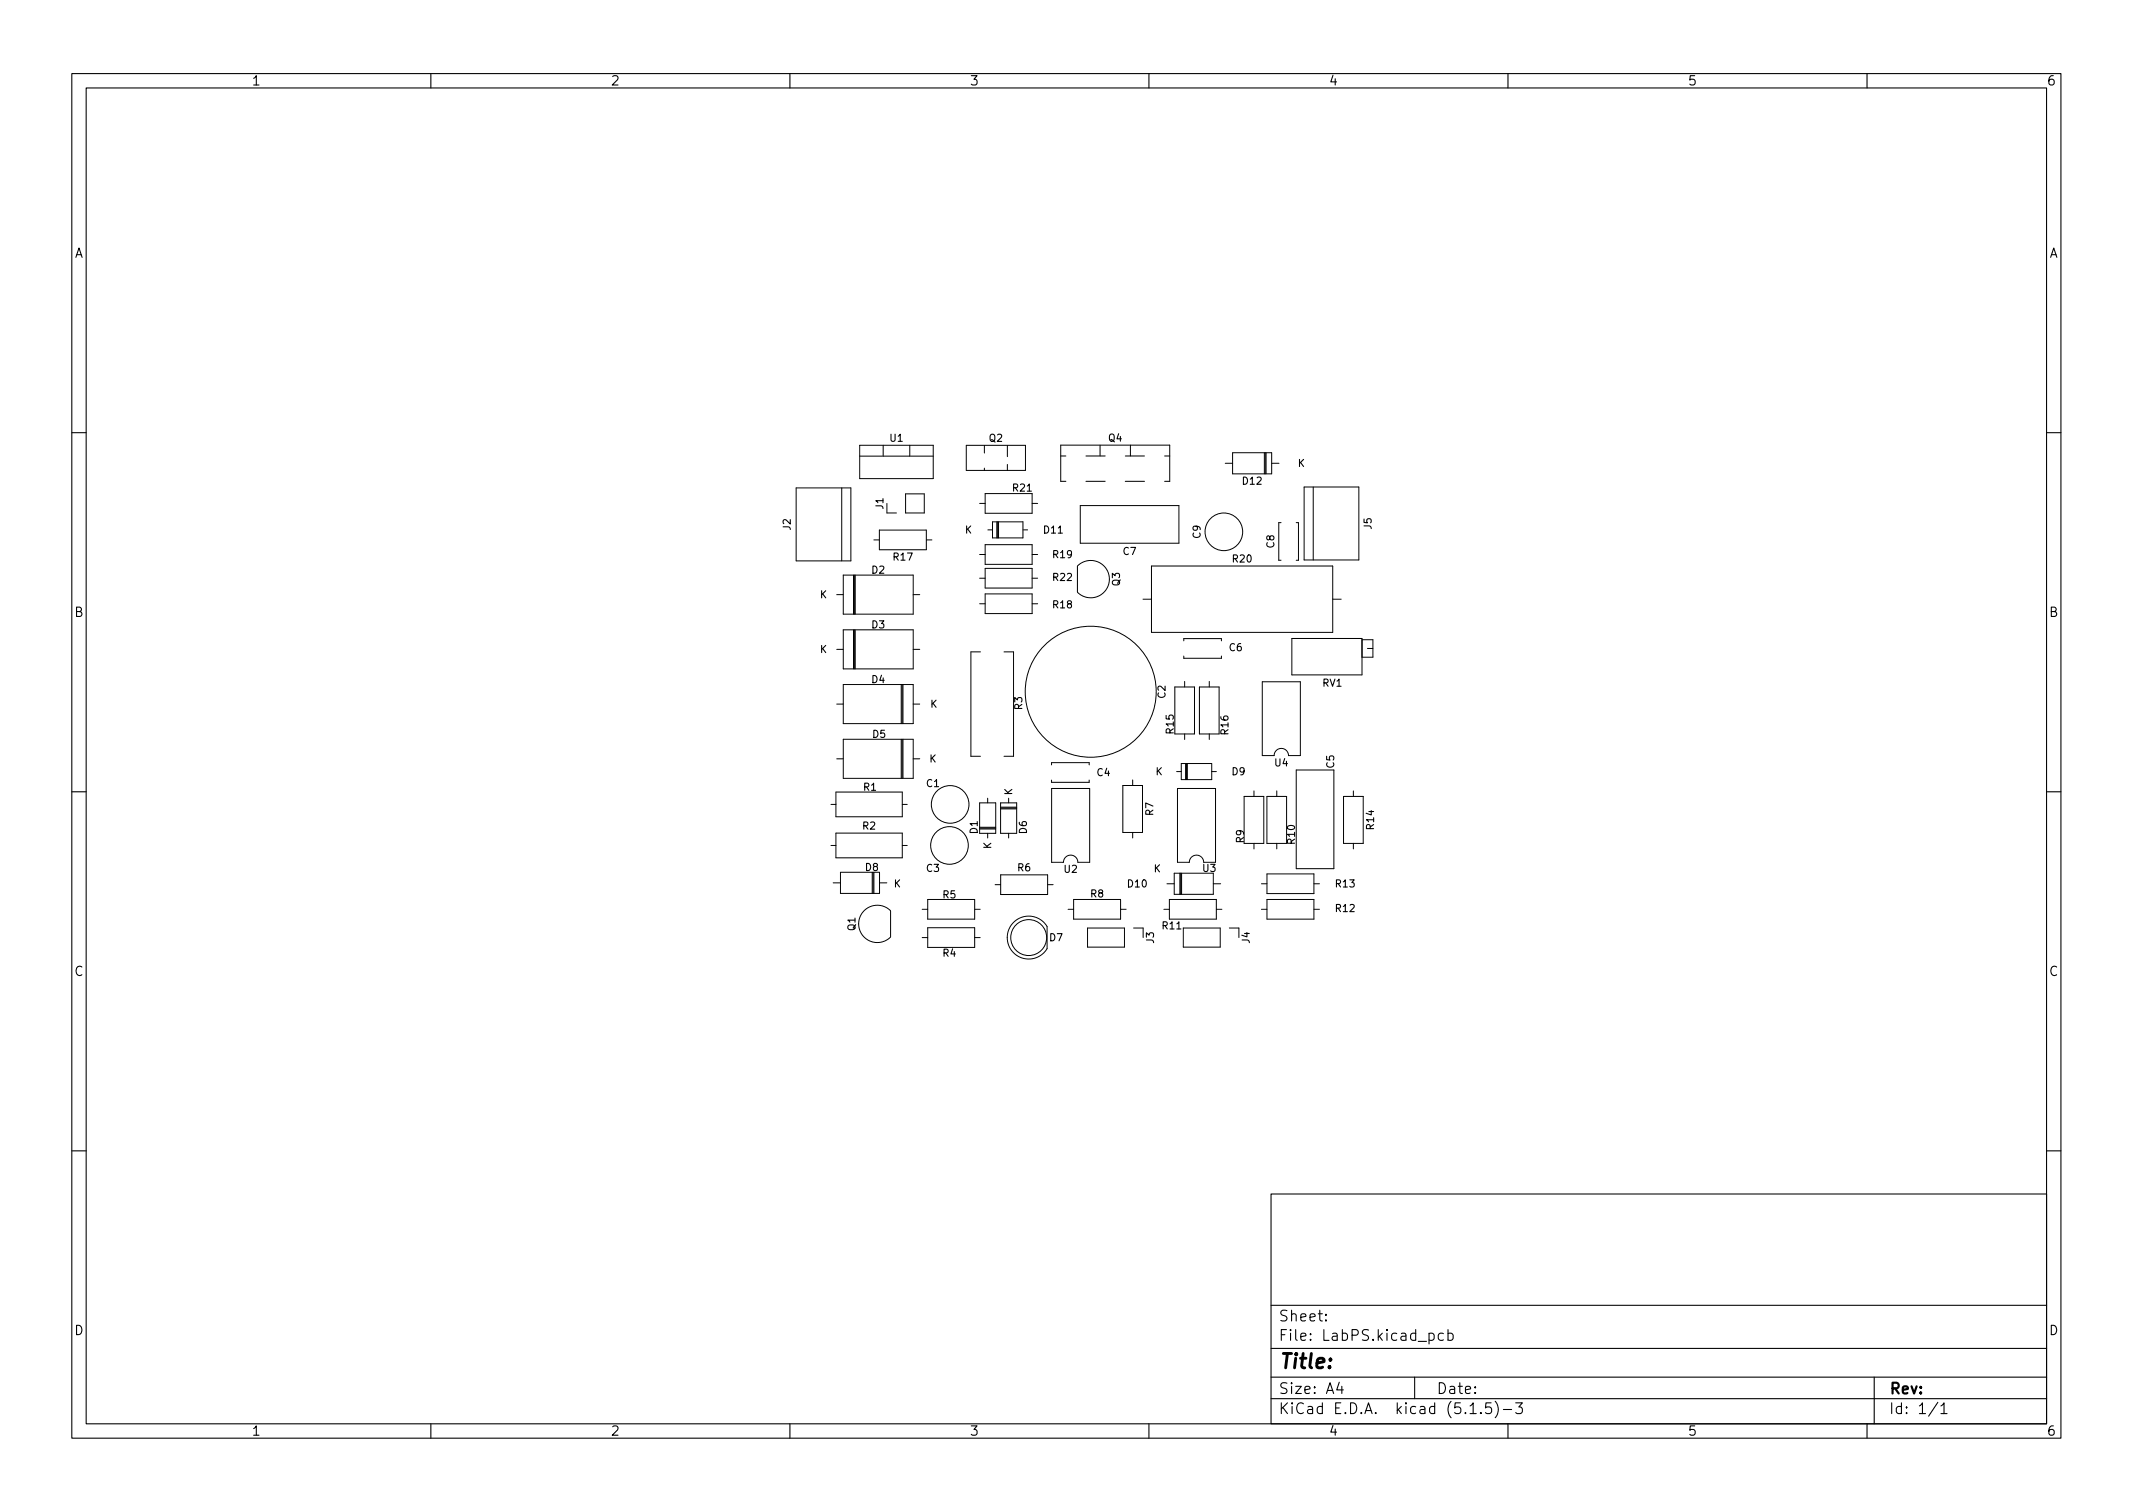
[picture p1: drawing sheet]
<svg xmlns="http://www.w3.org/2000/svg" width="297mm" height="210mm" viewBox="0 0 297 210" stroke-linecap="round" stroke-linejoin="round" font-family="sans-serif">
<defs><g id="words">
<text font-size="2.8" x="178" y="190.6">Title:</text>
<g font-size="2.1">
<text x="178" y="184">Sheet:</text>
<text x="178" y="186.7">File: LabPS.kicad_pcb</text>
<text x="178" y="196.9">KiCad E.D.A. kicad (5.1.5)-3</text>
<text x="178" y="194.1">Size: A4</text>
<text x="200" y="194.1">Date:</text>
<text x="263" y="194.1">Rev:</text>
<text x="263" y="196.9">Id: 1/1</text>
</g>
<g font-size="1.8">
<text x="35" y="11.9">1</text>
<text x="85" y="11.9">2</text>
<text x="135" y="11.9">3</text>
<text x="185" y="11.9">4</text>
<text x="235" y="11.9">5</text>
<text x="285" y="11.9">6</text>
<text x="10.3" y="35.9">A</text>
<text x="285.3" y="35.9">A</text>
<text x="10.3" y="85.9">B</text>
<text x="285.3" y="85.9">B</text>
<text x="10.3" y="135.9">C</text>
<text x="285.3" y="135.9">C</text>
<text x="10.3" y="185.9">D</text>
<text x="285.3" y="185.9">D</text>
<text x="35" y="199.9">1</text>
<text x="85" y="199.9">2</text>
<text x="135" y="199.9">3</text>
<text x="185" y="199.9">4</text>
<text x="235" y="199.9">5</text>
<text x="285" y="199.9">6</text>
</g>
<g font-size="1.4">
<text x="124" y="61.5">U1</text>
<text x="137.8" y="61.5">Q2</text>
<text x="154.4" y="61.5">Q4</text>
<text x="180.7" y="65">K</text>
<text x="123" y="70.9" transform="rotate(-90 123 70.9)">J1</text>
<text x="141.1" y="68.4">R21</text>
<text x="173.1" y="67.5">D12</text>
<text x="110.1" y="73.8" transform="rotate(-90 110.1 73.8)">J2</text>
<text x="134.4" y="74.3">K</text>
<text x="145.4" y="74.3">D11</text>
<text x="146.7" y="77.7">R19</text>
<text x="156.4" y="77.3">C7</text>
<text x="167.2" y="74.9" transform="rotate(-90 167.2 74.9)">C9</text>
<text x="177.5" y="76.3" transform="rotate(-90 177.5 76.3)">C8</text>
<text x="191" y="73.7" transform="rotate(-90 191 73.7)">J5</text>
<text x="114.2" y="83.3">K</text>
<text x="121.4" y="79.9">D2</text>
<text x="124.5" y="78">R17</text>
<text x="146.7" y="80.9">R22</text>
<text x="156" y="81.6" transform="rotate(-90 156 81.6)">Q3</text>
<text x="171.7" y="78.3">R20</text>
<text x="121.4" y="87.5">D3</text>
<text x="146.7" y="84.7">R18</text>
<text x="114.2" y="90.9">K</text>
<text x="121.4" y="95.1">D4</text>
<text x="171.2" y="90.7">C6</text>
<text x="184.2" y="95.6">RV1</text>
<text x="129.5" y="98.5">K</text>
<text x="142.4" y="98.8" transform="rotate(-90 142.4 98.8)">R3</text>
<text x="162.3" y="97.2" transform="rotate(-90 162.3 97.2)">C2</text>
<text x="121.5" y="102.7">D5</text>
<text x="129.4" y="106.2">K</text>
<text x="160.9" y="107.9">K</text>
<text x="163.4" y="102.1" transform="rotate(-90 163.4 102.1)">R15</text>
<text x="171.1" y="102.2" transform="rotate(-90 171.1 102.2)">R16</text>
<text x="171.6" y="107.9">D9</text>
<text x="177.5" y="106.7">U4</text>
<text x="185.8" y="106.9" transform="rotate(-90 185.8 106.9)">C5</text>
<text x="120.3" y="110.1">R1</text>
<text x="129" y="109.6">C1</text>
<text x="141" y="110.7" transform="rotate(-90 141 110.7)">K</text>
<text x="152.8" y="108.1">C4</text>
<text x="160.6" y="113.5" transform="rotate(-90 160.6 113.5)">R7</text>
<text x="120.1" y="115.5">R2</text>
<text x="136.1" y="116.1" transform="rotate(-90 136.1 116.1)">D1</text>
<text x="138" y="118.2" transform="rotate(-90 138 118.2)">K</text>
<text x="143" y="116.1" transform="rotate(-90 143 116.1)">D6</text>
<text x="173.2" y="117.3" transform="rotate(-90 173.2 117.3)">R9</text>
<text x="180.3" y="117.5" transform="rotate(-90 180.3 117.5)">R10</text>
<text x="191.3" y="115.4" transform="rotate(-90 191.3 115.4)">R14</text>
<text x="120.5" y="121.3">D8</text>
<text x="124.5" y="123.6">K</text>
<text x="129" y="121.4">C3</text>
<text x="131.3" y="125.1">R5</text>
<text x="141.7" y="121.3">R6</text>
<text x="148.2" y="121.5">U2</text>
<text x="151.9" y="125">R8</text>
<text x="157.1" y="123.6">D10</text>
<text x="160.7" y="121.5">K</text>
<text x="167.5" y="121.4">U3</text>
<text x="186" y="123.6">R13</text>
<text x="119.1" y="129.6" transform="rotate(-90 119.1 129.6)">Q1</text>
<text x="146.2" y="131.1">D7</text>
<text x="160.7" y="131.3" transform="rotate(-90 160.7 131.3)">J3</text>
<text x="161.9" y="129.4">R11</text>
<text x="174" y="131.3" transform="rotate(-90 174 131.3)">J4</text>
<text x="186" y="127">R12</text>
<text x="131.3" y="133.2">R4</text>
</g>
</g></defs>
<g fill="none" stroke="#000" stroke-width=".15">
<path d="M10 10.2h277v190.1h-277zM12 12.2h273v186.1h-273zM60 10.2v2M110 10.2v2M160 10.2v2M210 10.2v2M260 10.2v2M10 60.2h2M285 60.2h2M10 110.2h2M285 110.2h2M10 160.2h2"/>
<path d="M177 166.3h108v32h-108zM285 160.2h2M60 198.3v2M110 198.3v2M160 198.3v2M177 194.8h108M177 191.8h108M177 187.8h108M177 181.8h108M184.6 183.8l.1 .1h-.1v-.1v.1M184.6 183l.1 .1h-.1v-.1v.1M186.5 192.5l-.4 1h1"/>
<path d="M186.9 193v1M197 191.8v3M199 185.7l.4-.1 .3 .3v.4l-.1 .3h-.2h-.4M201 185.7l-.4-.1-.3 .3v.4l.1 .3h.2h.4M201.6 185.7l.5-.1 .3 .3v.4l-.2 .3h-.1h-.5M201.6 185.1v1.5M204.7 196.8h.9M206.2 196.7l.1 .1h-.1h-.1l.1-.1v.1M207.6 195.3h-.7v.7l.2-.1 .5 .1 .1 .2-.1 .5-.2 .1h-.3l-.2-.1M208.2 195.1a1.72 1.72 0 0 1 0 2.3M209.4 196.3h1.1M210 198.3v2"/>
<path d="M211.1 195.3h.9l-.5 .6a.41 .41 0 0 1 .5 .3v.3l-.1 .3h-.6l-.2-.1M260 198.3v2M261 191.8v6.5M269.9 195.3l-1.3 1.9M270.3 195.8l.4-.5v1.5M270.3 196.8h.8"/>
</g>
<g fill="none" stroke="#000" stroke-width=".14">
<path d="M110.9 67.9h7.6v10.2h-7.6zM117.2 67.9v10.2M119.7 62h10.3v4.6h-10.3zM119.7 63.5h10.3M121.7 75.2h.8M122.5 73.8h6.5v2.7h-6.5zM123 62v1.5M123.5 70.1v1.3h1.3M126.1 68.8h2.6v2.6h-2.6zM126.7 62v1.5M129 75.2h.8M134.6 62h8.2v3.5h-8.2z"/>
<path d="M136.4 77.2h.8M136.4 70.1h.8M137.1 62v1.1M137.1 65.2v.3M137.2 75.8h6.5v2.8h-6.5zM137.2 68.7h6.5v2.8h-6.5zM137.2 79.1h6.5v2.8h-6.5zM137.6 73.8h.6M138.2 72.7h4.3v2.2h-4.3zM138.8 72.7v2.2M138.9 72.7v2.2M139.1 72.7v2.2"/>
<path d="M140.3 62v1.6M140.3 64.7v.8M142.5 73.8h.6M143.7 77.2h.8M143.7 70.1h.8M147.7 63.5h.7M148.4 67h-.7v-5h15.2v5h-.7M150 78.8v3.6M150.1 78.8a2.6 2.6 0 0 1 3.6 0 2.6 2.6 0 0 1 0 3.7 2.6 2.6 0 0 1-3.6 0M150.4 70.4h13.8v5.2h-13.8zM151.2 67h2.7M151.2 63.5h2.7"/>
<path d="M153.2 62v1.5M156.7 67h2.7M156.7 63.5h2.7M157.4 62v1.5M160.4 78.8h25.2v9.3h-25.2zM162.2 63.5h.7M170.6 64.5h1.1M171.7 63h5.4v3h-5.4zM176.1 63v3M176.2 63v3M176.3 63v3M177.1 64.5h1"/>
<path d="M178.4 72.8h-.3v5.2h.3M180.5 72.8h.3v5.2h-.3M181.6 67.8h7.6v10.2h-7.6zM182.9 67.8v10.2M116.5 90.4h.9M116.5 98h.9M116.5 82.8h.9M117.4 80.1h9.8v5.4h-9.8zM117.4 87.7h9.8v5.4h-9.8zM117.4 95.3h9.8v5.5h-9.8zM118.9 80.1v5.4M118.9 87.7v5.4"/>
<path d="M119 80.1v5.4M119 87.7v5.4M119.1 80.1v5.4M119.1 87.7v5.4M125.5 95.3v5.5M125.6 95.3v5.5M125.7 95.3v5.5M127.2 90.4h.9M127.2 98h.9M127.2 82.8h.9M136.4 80.5h.8M136.4 84.1h.8"/>
<path d="M136.5 90.8h-1.3v14.5h1.3M137.2 82.7h6.5v2.7h-6.5zM139.8 90.8h1.3v14.5h-1.3M143.7 80.5h.8M143.7 84.1h.8M159.2 83.4h1.2M163.6 95.7h2.7v6.5h-2.7zM164.9 89.2v-.3h5.2v.3M164.9 91.3v.4h5.2v-.4M165 94.9v.8M167 95.7h2.8v6.5h-2.8zM168.4 94.9v.8"/>
<path d="M175.8 94.9h5.3v10.3h-1.7a1 1 0 0 0-1-1 1 1 0 0 0-1 1h-1.6zM179.9 88.9h9.8v5.1h-9.8zM185.6 83.4h1.2M189.7 89.1h1.5v2.4h-1.5M190.4 90.3h.8M115.7 117.7h.7M115.7 112h.7M116.4 116h9.3v3.4h-9.3zM116.4 110.3h9.3v3.4h-9.3zM116.5 105.7h.9M117.4 102.9h9.8v5.5h-9.8zM125.5 102.9v5.5"/>
<path d="M125.6 102.9v5.5M125.7 117.7h.6M125.7 112h.6M125.7 102.9v5.5M127.2 105.7h.9M136.4 111.8h2.3v4.2h-2.3zM136.4 115.4h2.3M136.4 115.2h2.3M136.4 115.3h2.3M137.5 111.1v.7M137.5 116v.7M139.3 111.8h2.3v4.2h-2.3z"/>
<path d="M139.3 112.5h2.3M139.3 112.6h2.3M139.3 112.4h2.3M140.5 111.1v.7M140.5 116v.7M146.4 108.6v.3h5.3v-.3M146.4 106.5v-.3h5.3v.3M146.4 109.8h5.3v10.3h-1.6a1 1 0 0 0-1-1 1 1 0 0 0-1 1h-1.7zM156.4 109.4h2.7v6.5h-2.7zM157.7 108.6v.8M157.7 115.9v.8M163.9 107.4h.6"/>
<path d="M164.5 106.3h4.2v2.3h-4.2zM165 102.2v.8M165.1 106.3v2.3M165.2 106.3v2.3M165.3 106.3v2.3M168.4 102.2v.8M168.7 107.4h.7M173.3 110.9h2.7v6.5h-2.7zM174.6 110.1v.8M174.6 117.4v.8M176.4 110.9h2.8v6.5h-2.8zM177.8 110.1v.8"/>
<path d="M177.8 117.4v.8M180.5 107.2h5.3v13.8h-5.3zM187.1 110.9h2.7v6.5h-2.7zM188.5 110.1v.8M188.5 117.4v.8M116 122.9h1M117 121.5h5.5v2.9h-5.5zM121.5 121.5v2.9M121.6 121.5v2.9M121.7 121.5v2.9M122.5 122.9h1M124 126.8a2.6 2.6 0 0 0-3.7 0 2.6 2.6 0 0 0 0 3.7 2.6 2.6 0 0 0 3.7 0"/>
<path d="M124 126.8v3.6M128.4 130.6h.8M128.4 126.6h.8M129.2 125.2h6.5v2.8h-6.5zM129.2 129.2h6.5v2.7h-6.5zM135.7 130.6h.8M135.7 126.6h.8M138.6 123.2h.8M139.4 121.8h6.5v2.8h-6.5zM141.1 128.5a2.99 2.99 0 0 1 4.7 .5v3.1a2.99 2.99 0 0 1-4.4 .8 2.99 2.99 0 0 1-.3-4.4zM145.9 123.2h.8M148.7 126.6h.8"/>
<path d="M149.5 125.2h6.6v2.8h-6.6zM151.5 129.2h5.1v2.7h-5.1zM156.1 126.6h.7M157.9 129.2h1.3v1.4M162.1 126.6h.7M162.5 123.1h1M162.8 125.2h6.6v2.8h-6.6zM163.5 121.6h5.5v2.9h-5.5zM164.3 121.6v2.9M164.4 121.6v2.9M164.5 121.6v2.9M164.8 129.2h5.1v2.7h-5.1z"/>
<path d="M167.6 120.1a1 1 0 0 0-1-1 1 1 0 0 0-1 1h-1.6v-10.3h5.3v10.3M169 123.1h1M169.4 126.6h.8M171.2 129.2h1.3v1.4M175.7 126.6h.7M175.7 123.1h.7M176.4 125.2h6.6v2.8h-6.6zM176.4 121.7h6.6v2.7h-6.6zM183 126.6h.7M183 123.1h.7"/>
<circle cx="170.4" cy="74.1" r="2.62"/>
<circle cx="151.9" cy="96.3" r="9.1"/>
<circle cx="132.2" cy="117.7" r="2.62"/>
<circle cx="132.3" cy="112" r="2.62"/>
<circle cx="143.3" cy="130.5" r="2.5"/>
</g>
<use href="#words"/>
</svg>
